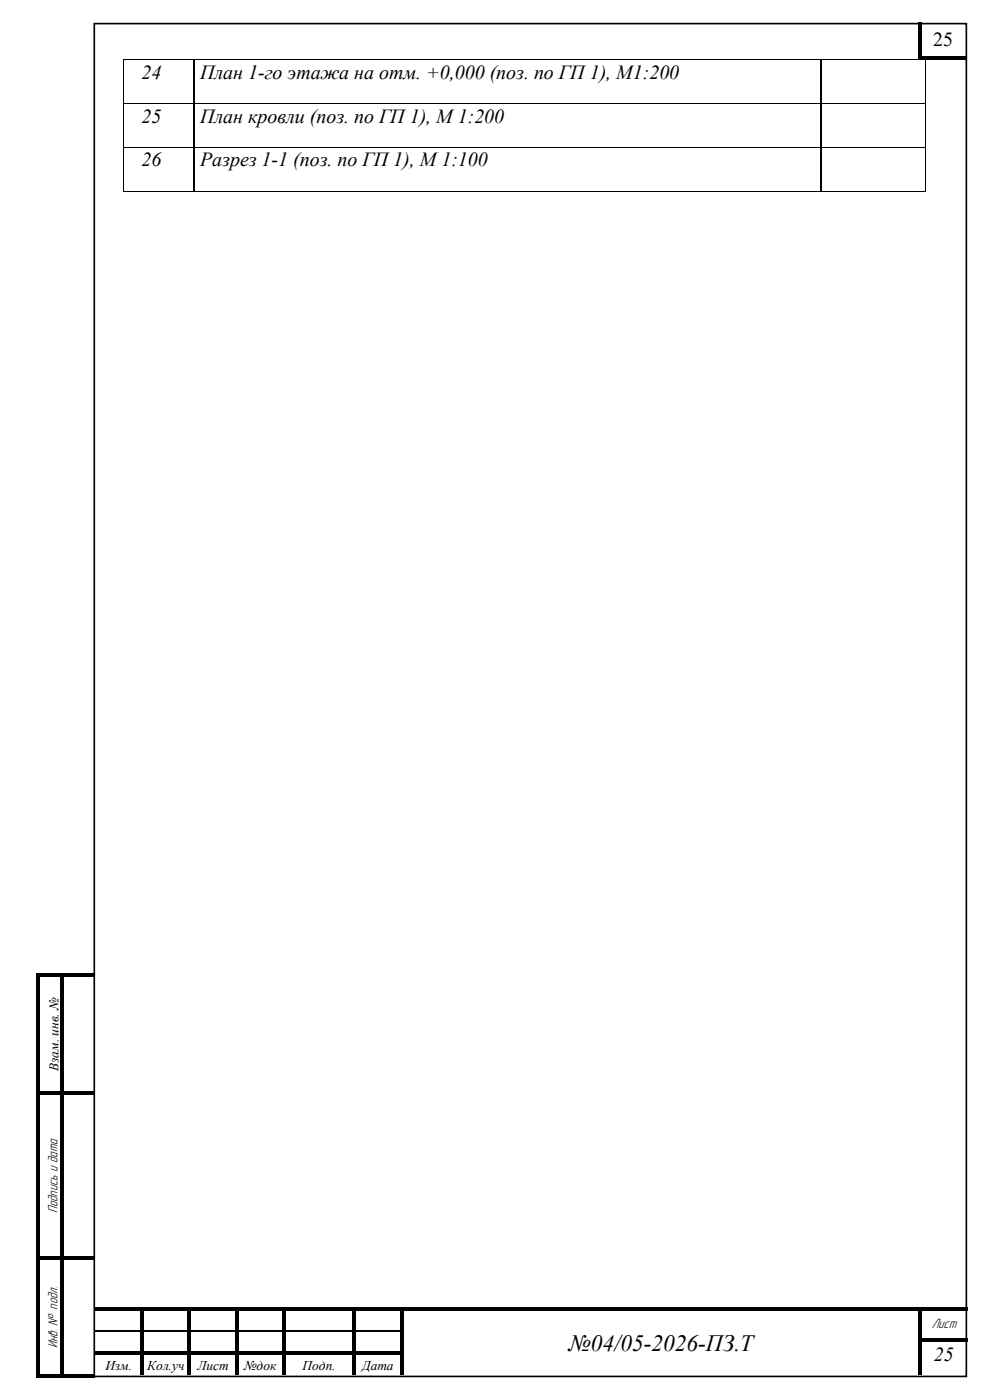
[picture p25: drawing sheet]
<svg xmlns="http://www.w3.org/2000/svg" width="210mm" height="297mm" viewBox="0 0 210 297" stroke-linecap="round" stroke-linejoin="round" font-family="sans-serif">
<defs><g id="words">
<text font-size="5" x="120.6" y="286.6">№04/05-2026-ПЗ.Т</text>
<g font-size="4.2">
<text x="198" y="9.8">25</text>
<text x="30" y="16.7">24</text>
<text x="42.5" y="16.7">План 1-го этажа на отм. +0,000 (поз. по ГП 1), М1:200</text>
<text x="30" y="26">25</text>
<text x="42.5" y="26">План кровли (поз. по ГП 1), М 1:200</text>
<text x="30" y="35.3">26</text>
<text x="42.5" y="35.3">Разрез 1-1 (поз. по ГП 1), М 1:100</text>
<text x="198.1" y="288.7">25</text>
</g>
<g font-size="3">
<text x="12.2" y="257.3" transform="rotate(-90 12.2 257.3)">Подпись и дата</text>
<text x="197.7" y="281.8">Лист</text>
<text x="12.2" y="285.9" transform="rotate(-90 12.2 285.9)">Инв. № подл.</text>
</g>
<g font-size="2.8">
<text x="12.4" y="227.2" transform="rotate(-90 12.4 227.2)">Взам. инв. №</text>
<text x="22.4" y="290.7">Изм.</text>
<text x="31.2" y="290.7">Кол.уч</text>
<text x="41.9" y="290.7">Лист</text>
<text x="51.8" y="290.7">№док</text>
<text x="64.2" y="290.7">Подп.</text>
<text x="76.8" y="290.7">Дата</text>
</g>
</g></defs>
<path d="M20 5h185v287h-185z" fill="none" stroke="#000" stroke-width=".35"/>
<g fill="#000">
<path d="M26.2 12.6h.1v.2h-.1zM41.1 12.6h.1v.2h-.1zM173.9 12.6h.2v.2h-.2zM194.7 4.8h.8v7.1h-.8zM194.7 11.9h.8v.7h-.8zM195.5 11.9h9.6v.7h-9.6zM196.2 12.6h.2v.2h-.2zM26.2 21.9h.1v.2h-.1zM26.2 31.2h.1v.2h-.1zM41.1 21.9h.2v.2h-.2zM41.1 31.2h.2v.2h-.2zM173.9 21.9h.3v.2h-.3z"/>
<path d="M173.9 31.2h.3v.2h-.3zM196.2 21.9h.2v.2h-.2zM196.2 31.2h.2v.2h-.2zM26.2 40.5h.1v.2h-.1zM41.1 40.5h.1v.2h-.1zM173.9 40.5h.2v.2h-.2zM196.2 40.5h.2v.2h-.2zM7.7 206.5h.8v.8h-.8zM8.5 206.5h4.2v.8h-4.2zM12.7 207.3h.8zM12.7 206.5h.8v.8h-.8zM13.5 206.5h6.6v.8h-6.6z"/>
<path d="M20.2 277.2h9.6v.8h-9.6zM29.8 278h.8zM29.8 277.2h.8v.8h-.8zM30.6 277.2h9.2v.8h-9.2zM39.8 278h.8zM39.8 277.2h.8v.8h-.8zM40.6 277.2h9.2v.8h-9.2zM49.8 278h.8zM49.8 277.2h.8v.8h-.8zM50.6 277.2h9.2v.8h-9.2zM59.8 278h.8zM59.8 277.2h.8v.8h-.8z"/>
<path d="M60.6 277.2h14.2v.8h-14.2zM74.8 278h.8zM74.8 277.2h.8v.8h-.8zM75.6 277.2h9.2v.8h-9.2zM84.8 278h.8zM84.8 277.2h.8v.8h-.8zM85.6 277.2h109.3v.8h-109.3zM194.9 278h.7zM194.9 277.2h.7v.8h-.7zM195.6 277.2h9.6v.8h-9.6zM7.7 291.6h.8v.8h-.8zM8.5 291.6h4.2v.8h-4.2z"/>
<path d="M12.7 291.6h.8v.8h-.8zM13.5 291.6h6.6v.8h-6.6zM29.8 287.5h.8v4.2h-.8zM39.8 287.5h.8v4.2h-.8zM49.8 287.5h.8v4.2h-.8zM59.8 287.5h.8v4.2h-.8zM74.8 287.5h.8v4.2h-.8zM84.8 287.5h.8v4.2h-.8zM194.9 287.5h.7v4.2h-.7z"/>
</g>
<g fill="#000">
<path d="M7.7 207.3h.8v24.3h-.8z" fill-rule="evenodd"/>
<path d="M7.7 231.6h.8v.8h-.8z" fill-rule="evenodd"/>
<path d="M8.5 231.6h4.2v.7h-4.2z" fill-rule="evenodd"/>
<path d="M12.7 207.3h.8v24.3h-.8z" fill-rule="evenodd"/>
<path d="M12.7 231.6h.8v.8h-.8z" fill-rule="evenodd"/>
<path d="M13.5 231.6h6.6v.7h-6.6z" fill-rule="evenodd"/>
<path d="M7.7 232.4h.8v34.2h-.8z" fill-rule="evenodd"/>
<path d="M7.7 266.6h.8v.8h-.8z" fill-rule="evenodd"/>
<path d="M8.5 266.6h4.2v.7h-4.2z" fill-rule="evenodd"/>
<path d="M12.7 232.4h.8v34.2h-.8z" fill-rule="evenodd"/>
<path d="M12.7 266.6h.8v.8h-.8z" fill-rule="evenodd"/>
<path d="M13.5 266.6h6.6v.7h-6.6z" fill-rule="evenodd"/>
<path d="M7.7 267.4h.8v24.2h-.8z" fill-rule="evenodd"/>
<path d="M12.7 267.4h.8v24.2h-.8z" fill-rule="evenodd"/>
<path d="M20.2 286.7h9.6v.8h-9.6z" fill-rule="evenodd"/>
<path d="M29.8 278h.8v4.2h-.8z" fill-rule="evenodd"/>
<path d="M29.8 282.2h.8v.8h-.8z" fill-rule="evenodd"/>
<path d="M29.8 283h.8v1h-.8z" fill-rule="evenodd"/>
<path d="M29.8 284h.8v.8h-.8z" fill-rule="evenodd"/>
<path d="M29.8 284.8h.8v1.9h-.8z" fill-rule="evenodd"/>
<path d="M29.8 286.7h.8v.8h-.8z" fill-rule="evenodd"/>
<path d="M30.6 286.7h9.2v.8h-9.2z" fill-rule="evenodd"/>
<path d="M39.8 278h.8v4.2h-.8z" fill-rule="evenodd"/>
<path d="M39.8 282.2h.8v.8h-.8z" fill-rule="evenodd"/>
<path d="M39.8 283h.8v1h-.8z" fill-rule="evenodd"/>
<path d="M39.8 284h.8v.8h-.8z" fill-rule="evenodd"/>
<path d="M39.8 284.8h.8v1.9h-.8z" fill-rule="evenodd"/>
<path d="M39.8 286.7h.8v.8h-.8z" fill-rule="evenodd"/>
<path d="M40.6 286.7h9.2v.8h-9.2z" fill-rule="evenodd"/>
<path d="M49.8 278h.8v4.2h-.8z" fill-rule="evenodd"/>
<path d="M49.8 282.2h.8v.8h-.8z" fill-rule="evenodd"/>
<path d="M49.8 283h.8v1h-.8z" fill-rule="evenodd"/>
<path d="M49.8 284h.8v.8h-.8z" fill-rule="evenodd"/>
<path d="M49.8 284.8h.8v1.9h-.8z" fill-rule="evenodd"/>
<path d="M49.8 286.7h.8v.8h-.8z" fill-rule="evenodd"/>
<path d="M50.6 286.7h9.2v.8h-9.2z" fill-rule="evenodd"/>
<path d="M59.8 278h.8v4.2h-.8z" fill-rule="evenodd"/>
<path d="M59.8 282.2h.8v.8h-.8z" fill-rule="evenodd"/>
<path d="M59.8 283h.8v1h-.8z" fill-rule="evenodd"/>
<path d="M59.8 284h.8v.8h-.8z" fill-rule="evenodd"/>
<path d="M59.8 284.8h.8v1.9h-.8z" fill-rule="evenodd"/>
<path d="M59.8 286.7h.8v.8h-.8z" fill-rule="evenodd"/>
<path d="M60.6 286.7h14.2v.8h-14.2z" fill-rule="evenodd"/>
<path d="M74.8 278h.8v4.2h-.8z" fill-rule="evenodd"/>
<path d="M74.8 282.2h.8v.8h-.8z" fill-rule="evenodd"/>
<path d="M74.8 283h.8v1h-.8z" fill-rule="evenodd"/>
<path d="M74.8 284h.8v.8h-.8z" fill-rule="evenodd"/>
<path d="M74.8 284.8h.8v1.9h-.8z" fill-rule="evenodd"/>
<path d="M74.8 286.7h.8v.8h-.8z" fill-rule="evenodd"/>
<path d="M75.6 286.7h9.2v.8h-9.2z" fill-rule="evenodd"/>
<path d="M84.8 278h.8v4.2h-.8z" fill-rule="evenodd"/>
<path d="M84.8 282.2h.8v.8h-.8z" fill-rule="evenodd"/>
<path d="M84.8 283h.8v1h-.8z" fill-rule="evenodd"/>
<path d="M84.8 284h.8v.8h-.8z" fill-rule="evenodd"/>
<path d="M84.8 284.8h.8v1.9h-.8z" fill-rule="evenodd"/>
<path d="M84.8 286.7h.8v.8h-.8z" fill-rule="evenodd"/>
<path d="M194.9 278h.7v4.2h-.7z" fill-rule="evenodd"/>
<path d="M194.9 282.2h.7v.8h-.7z" fill-rule="evenodd"/>
<path d="M194.9 283h.7v1h-.7z" fill-rule="evenodd"/>
<path d="M194.9 284h.7v.8h-.7z" fill-rule="evenodd"/>
<path d="M194.9 284.8h.7v1.9h-.7z" fill-rule="evenodd"/>
<path d="M194.9 286.7h.7v.8h-.7z" fill-rule="evenodd"/>
<path d="M195.6 284h9.6v.7h-9.6z" fill-rule="evenodd"/>
</g>
<path d="M41.2 12.8v9.1M174.1 12.8v9.1M41.2 22.1v9.1M41.2 31.4v9.1M174.1 22.1v9.1M174.1 31.4v9.1M20.2 282.4h9.6M30.6 282.4h9.2M40.6 282.4h9.2M50.6 282.4h9.2M60.6 282.4h14.2M75.6 282.4h9.2" fill="none" stroke="#000" stroke-width=".25"/>
<g fill="none" stroke="#000" stroke-width=".21">
<path d="M26.2 12.8v9.1M26.3 12.7h14.8M41.2 12.7h132.7M174.1 12.7h22.1M196.3 12.8v9.1M26.2 22.1v9.1M26.2 31.4v9.1M26.3 22h14.8M26.3 31.3h14.8M41.3 22h132.6M41.3 31.3h132.6M174.2 22h22"/>
<path d="M174.2 31.3h22M196.3 22.1v9.1M196.3 31.4v9.1M26.3 40.6h14.8M41.2 40.6h132.7M174.1 40.6h22.1"/>
</g>
<use href="#words"/>
</svg>
